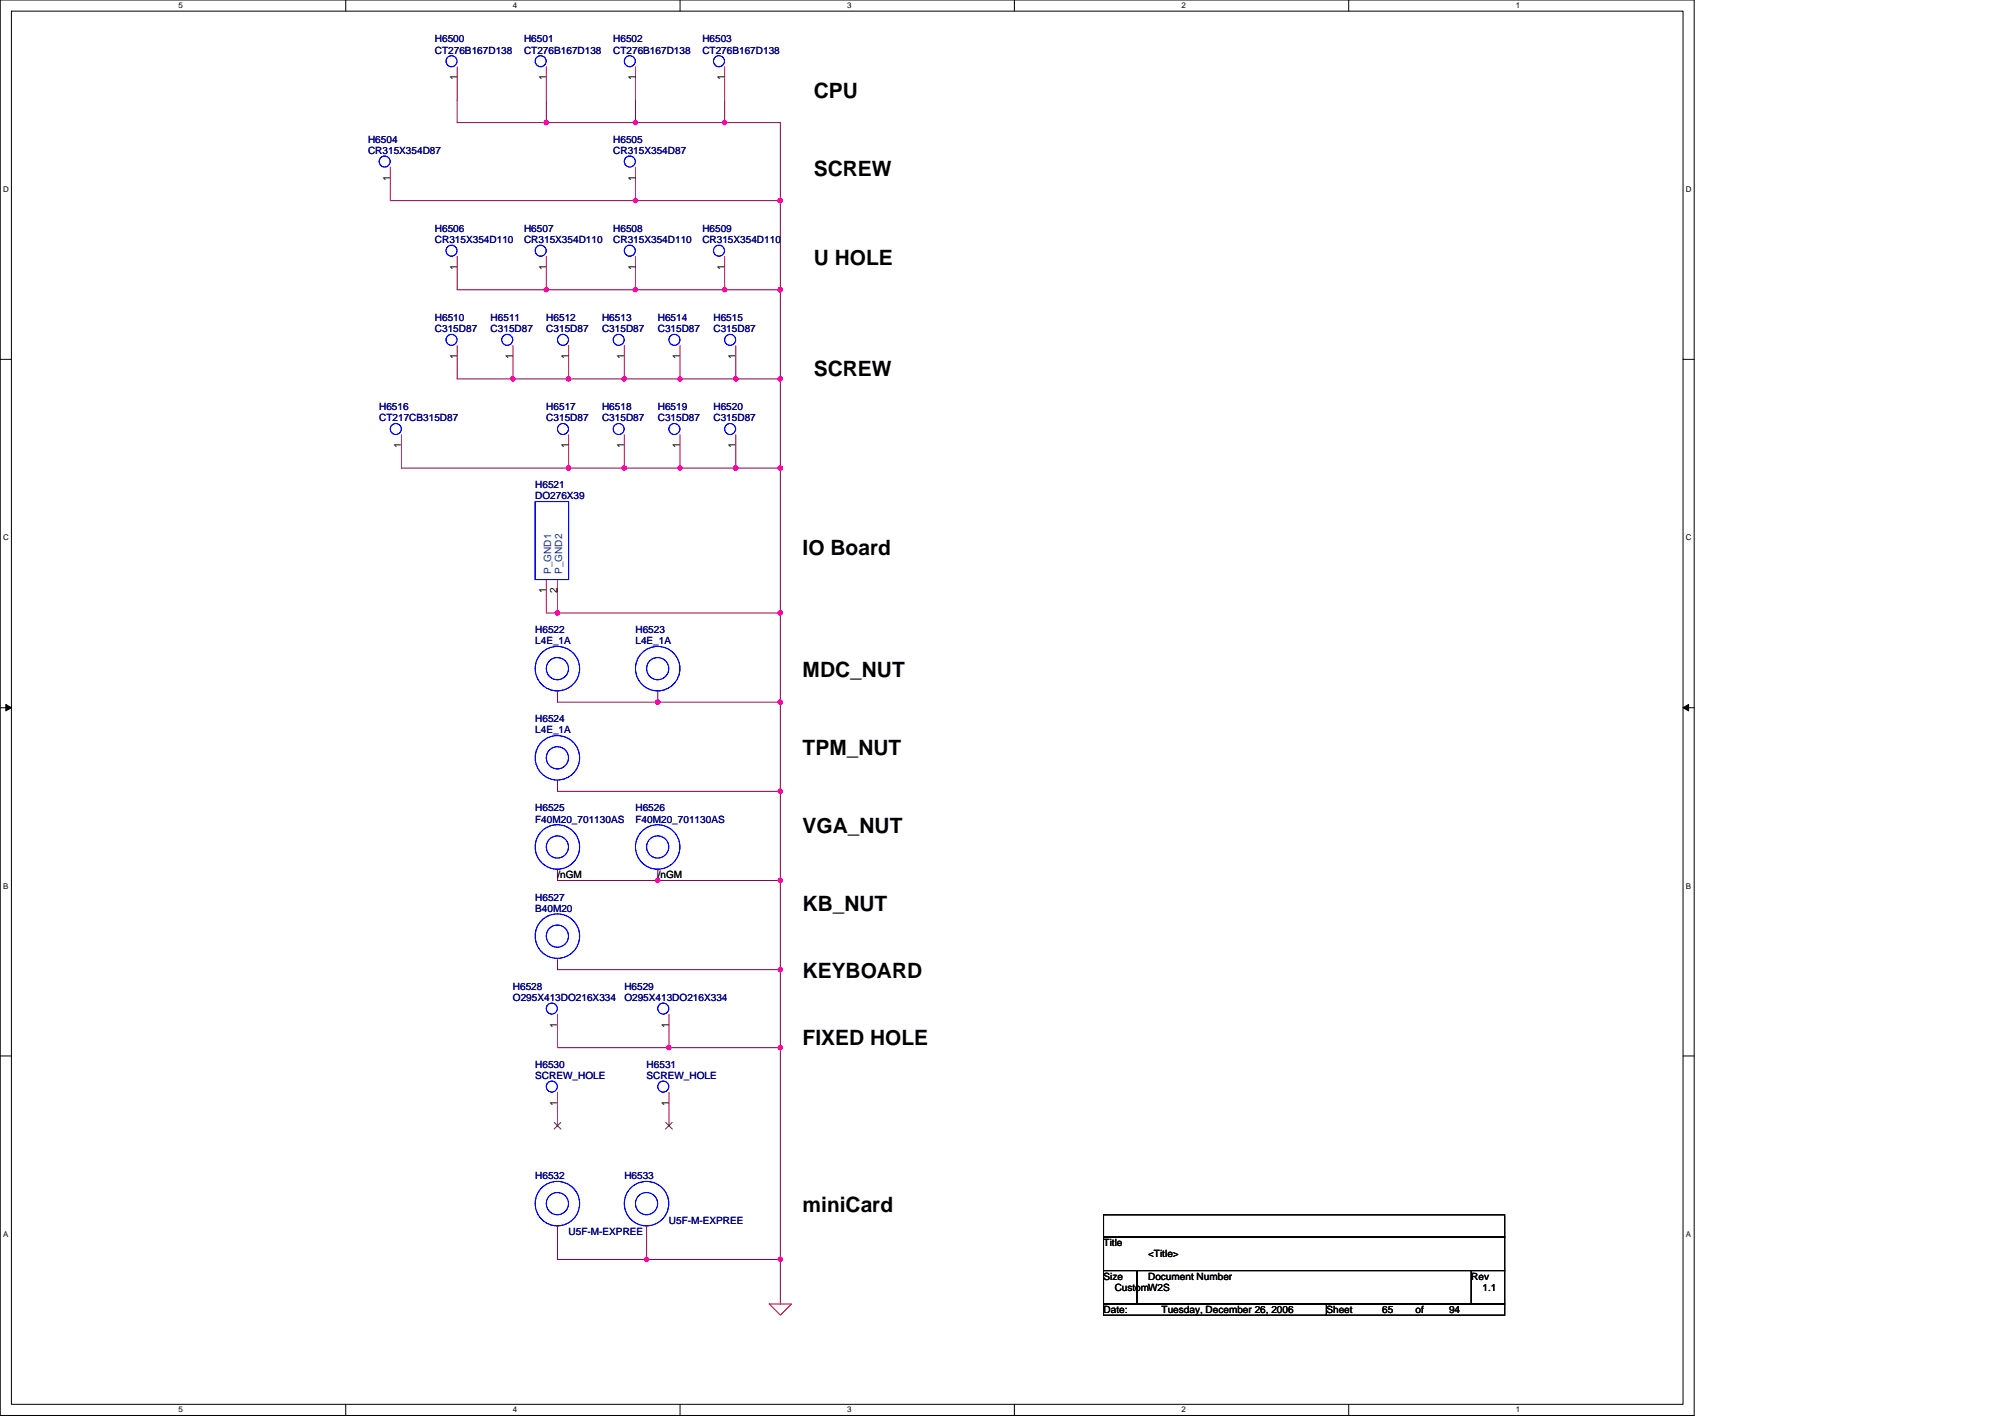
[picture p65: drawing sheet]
<svg xmlns="http://www.w3.org/2000/svg" width="297mm" height="210mm" viewBox="0 0 297 210" stroke-linecap="round" stroke-linejoin="round" font-family="sans-serif">
<defs><g id="words">
<g font-size="3.1">
<text x="120.6" y="14.5">CPU</text>
<text x="120.6" y="26">SCREW</text>
<text x="120.6" y="39.2">U HOLE</text>
<text x="120.6" y="55.8">SCREW</text>
<text x="118.9" y="82.2">IO Board</text>
<text x="118.9" y="100.3">MDC_NUT</text>
<text x="118.9" y="111.9">TPM_NUT</text>
<text x="118.9" y="123.4">VGA_NUT</text>
<text x="118.9" y="135">KB_NUT</text>
<text x="118.9" y="144.9">KEYBOARD</text>
<text x="118.9" y="154.8">FIXED HOLE</text>
<text x="118.9" y="179.6">miniCard</text>
</g>
<g font-size="1.5" fill="#000080">
<text x="64.4" y="6.3">H6500</text>
<text x="64.4" y="7.9">CT276B167D138</text>
<text x="77.6" y="6.3">H6501</text>
<text x="77.6" y="7.9">CT276B167D138</text>
<text x="90.8" y="6.3">H6502</text>
<text x="90.8" y="7.9">CT276B167D138</text>
<text x="104.1" y="6.3">H6503</text>
<text x="104.1" y="7.9">CT276B167D138</text>
<text x="54.5" y="21.1">H6504</text>
<text x="54.5" y="22.8">CR315X354D87</text>
<text x="90.8" y="21.1">H6505</text>
<text x="90.8" y="22.8">CR315X354D87</text>
<text x="64.4" y="34.4">H6506</text>
<text x="77.6" y="34.4">H6507</text>
<text x="90.8" y="34.4">H6508</text>
<text x="104.1" y="34.4">H6509</text>
<text x="64.4" y="36">CR315X354D110</text>
<text x="77.6" y="36">CR315X354D110</text>
<text x="90.8" y="36">CR315X354D110</text>
<text x="104.1" y="36">CR315X354D110</text>
<text x="64.4" y="47.6">H6510</text>
<text x="72.7" y="47.6">H6511</text>
<text x="80.9" y="47.6">H6512</text>
<text x="89.2" y="47.6">H6513</text>
<text x="97.4" y="47.6">H6514</text>
<text x="105.7" y="47.6">H6515</text>
<text x="64.4" y="49.2">C315D87</text>
<text x="72.7" y="49.2">C315D87</text>
<text x="80.9" y="49.2">C315D87</text>
<text x="89.2" y="49.2">C315D87</text>
<text x="97.4" y="49.2">C315D87</text>
<text x="105.7" y="49.2">C315D87</text>
<text x="56.2" y="60.8">H6516</text>
<text x="56.2" y="62.4">CT217CB315D87</text>
<text x="80.9" y="60.8">H6517</text>
<text x="80.9" y="62.4">C315D87</text>
<text x="89.2" y="60.8">H6518</text>
<text x="89.2" y="62.4">C315D87</text>
<text x="97.4" y="60.8">H6519</text>
<text x="97.4" y="62.4">C315D87</text>
<text x="105.7" y="60.8">H6520</text>
<text x="105.7" y="62.4">C315D87</text>
<text x="79.3" y="72.3">H6521</text>
<text x="79.3" y="74">DO276X39</text>
<text x="79.3" y="93.8">H6522</text>
<text x="79.3" y="95.4">L4E_1A</text>
<text x="94.1" y="93.8">H6523</text>
<text x="94.1" y="95.4">L4E_1A</text>
<text x="79.3" y="107">H6524</text>
<text x="79.3" y="108.6">L4E_1A</text>
<text x="79.3" y="120.2">H6525</text>
<text x="79.3" y="121.9">F40M20_701130AS</text>
<text x="94.1" y="120.2">H6526</text>
<text x="94.1" y="121.9">F40M20_701130AS</text>
<text x="79.3" y="133.4">H6527</text>
<text x="79.3" y="135.1">B40M20</text>
<text x="76" y="146.6">H6528</text>
<text x="76" y="148.3">O295X413DO216X334</text>
<text x="92.5" y="146.6">H6529</text>
<text x="92.5" y="148.3">O295X413DO216X334</text>
<text x="79.3" y="158.2">H6530</text>
<text x="79.3" y="159.8">SCREW_HOLE</text>
<text x="95.8" y="158.2">H6531</text>
<text x="95.8" y="159.8">SCREW_HOLE</text>
<text x="79.3" y="174.7">H6532</text>
<text x="92.5" y="174.7">H6533</text>
<text x="84.2" y="182.9">U5F-M-EXPREE</text>
<text x="99.1" y="181.3">U5F-M-EXPREE</text>
</g>
<g font-size="1.5">
<text x="67.7" y="11.9" transform="rotate(-90 67.7 11.9)">1</text>
<text x="80.9" y="11.9" transform="rotate(-90 80.9 11.9)">1</text>
<text x="94.1" y="11.9" transform="rotate(-90 94.1 11.9)">1</text>
<text x="107.3" y="11.9" transform="rotate(-90 107.3 11.9)">1</text>
<text x="57.8" y="26.8" transform="rotate(-90 57.8 26.8)">1</text>
<text x="94.1" y="26.8" transform="rotate(-90 94.1 26.8)">1</text>
<text x="67.7" y="40" transform="rotate(-90 67.7 40)">1</text>
<text x="80.9" y="40" transform="rotate(-90 80.9 40)">1</text>
<text x="94.1" y="40" transform="rotate(-90 94.1 40)">1</text>
<text x="107.3" y="40" transform="rotate(-90 107.3 40)">1</text>
<text x="67.7" y="53.2" transform="rotate(-90 67.7 53.2)">1</text>
<text x="76" y="53.2" transform="rotate(-90 76 53.2)">1</text>
<text x="84.2" y="53.2" transform="rotate(-90 84.2 53.2)">1</text>
<text x="92.5" y="53.2" transform="rotate(-90 92.5 53.2)">1</text>
<text x="100.7" y="53.2" transform="rotate(-90 100.7 53.2)">1</text>
<text x="109" y="53.2" transform="rotate(-90 109 53.2)">1</text>
<text x="59.5" y="66.4" transform="rotate(-90 59.5 66.4)">1</text>
<text x="84.2" y="66.4" transform="rotate(-90 84.2 66.4)">1</text>
<text x="92.5" y="66.4" transform="rotate(-90 92.5 66.4)">1</text>
<text x="100.7" y="66.4" transform="rotate(-90 100.7 66.4)">1</text>
<text x="109" y="66.4" transform="rotate(-90 109 66.4)">1</text>
<text x="80.9" y="87.8" transform="rotate(-90 80.9 87.8)">1</text>
<text x="82.6" y="87.8" transform="rotate(-90 82.6 87.8)">2</text>
<text x="82.6" y="130.1">/nGM</text>
<text x="97.4" y="130.1">/nGM</text>
<text x="82.6" y="152.2" transform="rotate(-90 82.6 152.2)">1</text>
<text x="99.1" y="152.2" transform="rotate(-90 99.1 152.2)">1</text>
<text x="82.6" y="163.8" transform="rotate(-90 82.6 163.8)">1</text>
<text x="99.1" y="163.8" transform="rotate(-90 99.1 163.8)">1</text>
<text x="163.5" y="184.6">Title</text>
<text x="163.5" y="189.5">Size</text>
<text x="165.1" y="191.2">CustomW2S</text>
<text x="170.1" y="189.5">Document Number</text>
<text x="170.1" y="186.2">&lt;Title&gt;</text>
<text x="218" y="189.5">Rev</text>
<text x="219.6" y="191.2">1.1</text>
<text x="163.5" y="194.5">Date:</text>
<text x="172.1" y="194.5">Tuesday, December 26, 2006</text>
<text x="196.5" y="194.5">Sheet</text>
<text x="204.8" y="194.5">65</text>
<text x="209.7" y="194.5">of</text>
<text x="214.7" y="194.5">94</text>
</g>
<g font-size="1.5" fill="#004080">
<text x="81.6" y="85" transform="rotate(-90 81.6 85)">P_GND1</text>
<text x="83.3" y="85" transform="rotate(-90 83.3 85)">P_GND2</text>
</g>
<g font-size="1.2">
<text x="26.5" y="1.2">5</text>
<text x="76" y="1.2">4</text>
<text x="125.5" y="1.2">3</text>
<text x="175" y="1.2">2</text>
<text x="224.6" y="1.2">1</text>
<text x=".5" y="28.5">D</text>
<text x="249.8" y="28.5">D</text>
<text x=".5" y="80.1">C</text>
<text x="249.8" y="80.1">C</text>
<text x=".5" y="131.7">B</text>
<text x="249.8" y="131.7">B</text>
<text x=".5" y="183.2">A</text>
<text x="249.8" y="183.2">A</text>
<text x="26.5" y="209.2">5</text>
<text x="76" y="209.2">4</text>
<text x="125.5" y="209.2">3</text>
<text x="175" y="209.2">2</text>
<text x="224.6" y="209.2">1</text>
</g>
</g></defs>
<path d="M0 0h251v209.7h-251zM1.7 1.7h247.6v206.3h-247.6z" fill="none" stroke="#000" stroke-width=".15"/>
<g fill="#fff">
<path d="M26.5 .2h.6v1.3h-.6z"/>
<path d="M26.5 208.2h.6v1.3h-.6z"/>
</g>
<path d="M51.2 0v1.7M51.2 208v1.7" fill="none" stroke="#000" stroke-width=".15"/>
<g fill="#fff">
<path d="M76 .2h.6v1.3h-.6z"/>
<path d="M76 208.2h.6v1.3h-.6z"/>
</g>
<path d="M100.8 0v1.7M100.8 208v1.7" fill="none" stroke="#000" stroke-width=".15"/>
<g fill="#fff">
<path d="M125.5 .2h.7v1.3h-.7z"/>
<path d="M125.5 208.2h.7v1.3h-.7z"/>
</g>
<path d="M150.3 0v1.7M150.3 208v1.7" fill="none" stroke="#000" stroke-width=".15"/>
<g fill="#fff">
<path d="M175 .2h.7v1.3h-.7z"/>
<path d="M175 208.2h.7v1.3h-.7z"/>
</g>
<path d="M199.8 0v1.7M199.8 208v1.7" fill="none" stroke="#000" stroke-width=".15"/>
<g fill="#fff">
<path d="M224.6 .2h.6v1.3h-.6z"/>
<path d="M224.6 208.2h.6v1.3h-.6z"/>
<path d="M.5 27.4h.8v1.3h-.8z"/>
<path d="M249.8 27.4h.8v1.3h-.8z"/>
<path d="M.5 79h.8v1.3h-.8z"/>
<path d="M249.8 79h.8v1.3h-.8z"/>
</g>
<path d="M0 53.2h1.7M249.3 53.2h1.7" fill="none" stroke="#000" stroke-width=".15"/>
<g fill="#fff">
<path d="M.5 130.6h.7v1.3h-.7z"/>
<path d="M249.8 130.6h.7v1.3h-.7z"/>
</g>
<path d="M0 104.8h1.7M249.3 104.8h1.7" fill="none" stroke="#000" stroke-width=".15"/>
<path d="M.9 104.4l.8 .4-.8 .5zM249.3 104.8l.9-.4v.9z" fill="#000" stroke="#000" stroke-width=".15"/>
<g fill="#fff">
<path d="M.5 182.2h.7v1.3h-.7z"/>
<path d="M249.8 182.2h.7v1.3h-.7z"/>
</g>
<path d="M0 156.4h1.7M249.3 156.4h1.7M163.5 180h59.4v3.3h-59.4zM163.5 188.2h4.9v5h-4.9zM163.5 193.2h33v1.6h-33zM163.5 183.3h59.4v4.9h-59.4zM168.4 188.2h49.6v5h-49.6zM196.5 193.2h26.4v1.6h-26.4zM218 188.2h4.9v5h-4.9z" fill="none" stroke="#000" stroke-width=".15"/>
<g fill="none" stroke="#800040" stroke-width=".15">
<path d="M67.7 14.9v3.3h47.9v175M80.9 14.9v3.3M94.1 14.9v3.3M107.4 14.9v3.3M57.8 29.7h57.8M67.7 56.1h47.9M67.7 42.9h47.9M59.5 69.3h56.1M80.9 90.8h34.7M82.6 102.4v1.6h33M82.6 115.6v1.6h33M97.4 102.4v1.6"/>
<path d="M82.6 128.8v1.6h33M97.4 128.8v1.6M82.6 142v1.6h33M82.6 155.2h33M82.6 181.6v5h13.2M95.8 181.6v5M95.8 186.6h19.8"/>
</g>
<g fill="#f0f" stroke="#f0f" stroke-width=".15">
<circle cx="84.2" cy="56.1" r=".33"/>
<circle cx="92.5" cy="56.1" r=".33"/>
<circle cx="115.6" cy="130.4" r=".33"/>
<circle cx="115.6" cy="56.1" r=".33"/>
<circle cx="94.1" cy="42.9" r=".33"/>
<circle cx="107.3" cy="42.9" r=".33"/>
<circle cx="92.5" cy="69.3" r=".33"/>
<circle cx="115.6" cy="29.7" r=".33"/>
<circle cx="80.9" cy="18.2" r=".33"/>
<circle cx="97.4" cy="104" r=".33"/>
<circle cx="99.1" cy="155.2" r=".33"/>
<circle cx="97.4" cy="130.4" r=".33"/>
<circle cx="115.6" cy="90.8" r=".33"/>
<circle cx="115.6" cy="117.2" r=".33"/>
<circle cx="115.6" cy="42.9" r=".33"/>
<circle cx="94.1" cy="18.2" r=".33"/>
<circle cx="107.3" cy="18.2" r=".33"/>
<circle cx="82.6" cy="90.8" r=".33"/>
<circle cx="94.1" cy="29.7" r=".33"/>
<circle cx="76" cy="56.1" r=".33"/>
<circle cx="100.7" cy="56.1" r=".33"/>
<circle cx="109" cy="56.1" r=".33"/>
<circle cx="115.6" cy="155.2" r=".33"/>
<circle cx="100.7" cy="69.3" r=".33"/>
<circle cx="109" cy="69.3" r=".33"/>
<circle cx="115.6" cy="143.6" r=".33"/>
<circle cx="115.6" cy="104" r=".33"/>
<circle cx="84.2" cy="69.3" r=".33"/>
<circle cx="115.6" cy="69.3" r=".33"/>
<circle cx="80.9" cy="42.9" r=".33"/>
<circle cx="115.6" cy="186.6" r=".33"/>
<circle cx="95.8" cy="186.6" r=".33"/>
</g>
<g fill="none" stroke="#f00" stroke-width=".15">
<path d="M67.7 9.9v5M80.9 9.9v5M94.1 9.9v5M107.4 9.9v5M57.8 24.8v4.9M67.7 38v4.9M80.9 38v4.9M94.1 24.8v4.9M94.1 38v4.9M107.4 38v4.9M67.7 51.2v4.9M76 51.2v4.9"/>
<path d="M84.2 51.2v4.9M92.5 51.2v4.9M100.8 51.2v4.9M109 51.2v4.9M59.5 64.4v4.9M84.2 64.4v4.9M92.5 64.4v4.9M100.8 64.4v4.9M109 64.4v4.9M80.9 85.9v4.9M82.6 85.9v4.9M82.6 115.6h.1"/>
<path d="M82.6 102.4h.1M97.4 102.4h.1M82.6 128.8h.1M97.4 128.8h.1M82.6 142h.1M82.6 150.2v5M99.1 150.2v5M82.6 161.8v5M99.1 161.8v5M82.6 181.6h.1M95.8 181.6h.1M114 193.2h3.3l-1.7 1.6z"/>
</g>
<g fill="none" stroke="#00f" stroke-width=".15">
<path d="M79.3 74.3h4.9v11.6h-4.9z"/>
<circle cx="66.9" cy="9.1" r=".81"/>
<circle cx="80.1" cy="9.1" r=".81"/>
<circle cx="93.3" cy="9.1" r=".81"/>
<circle cx="106.5" cy="9.1" r=".81"/>
<circle cx="57" cy="23.9" r=".81"/>
<circle cx="66.9" cy="37.1" r=".81"/>
<circle cx="80.1" cy="37.1" r=".81"/>
<circle cx="93.3" cy="23.9" r=".81"/>
<circle cx="93.3" cy="37.1" r=".81"/>
<circle cx="106.5" cy="37.1" r=".81"/>
<circle cx="66.9" cy="50.3" r=".81"/>
<circle cx="75.1" cy="50.3" r=".81"/>
<circle cx="83.4" cy="50.3" r=".81"/>
<circle cx="91.7" cy="50.3" r=".81"/>
<circle cx="99.9" cy="50.3" r=".81"/>
<circle cx="108.2" cy="50.3" r=".81"/>
<circle cx="58.6" cy="63.5" r=".81"/>
<circle cx="83.4" cy="63.5" r=".81"/>
<circle cx="91.7" cy="63.5" r=".81"/>
<circle cx="99.9" cy="63.5" r=".81"/>
<circle cx="108.2" cy="63.5" r=".81"/>
<circle cx="82.6" cy="99" r="1.64"/>
<circle cx="82.6" cy="99" r="3.3"/>
<circle cx="97.4" cy="99" r="1.64"/>
<circle cx="97.4" cy="99" r="3.3"/>
<circle cx="82.6" cy="112.3" r="1.64"/>
<circle cx="82.6" cy="112.3" r="3.3"/>
<circle cx="82.6" cy="125.5" r="1.64"/>
<circle cx="82.6" cy="138.7" r="1.64"/>
<circle cx="82.6" cy="138.7" r="3.3"/>
<circle cx="82.6" cy="125.5" r="3.3"/>
<circle cx="97.4" cy="125.5" r="1.64"/>
<circle cx="97.4" cy="125.5" r="3.3"/>
<circle cx="81.8" cy="149.4" r=".81"/>
<circle cx="98.3" cy="149.4" r=".81"/>
<circle cx="81.8" cy="161" r=".81"/>
<circle cx="82.6" cy="178.3" r="1.64"/>
<circle cx="82.6" cy="178.3" r="3.3"/>
<circle cx="95.8" cy="178.3" r="1.64"/>
<circle cx="95.8" cy="178.3" r="3.3"/>
<circle cx="98.3" cy="161" r=".81"/>
</g>
<path d="M82.1 166.3l1 1M83.1 166.3l-1 1M98.6 166.3l1 1M99.6 166.3l-1 1" fill="none" stroke="#804000" stroke-width=".15"/>
<use href="#words"/>
</svg>
